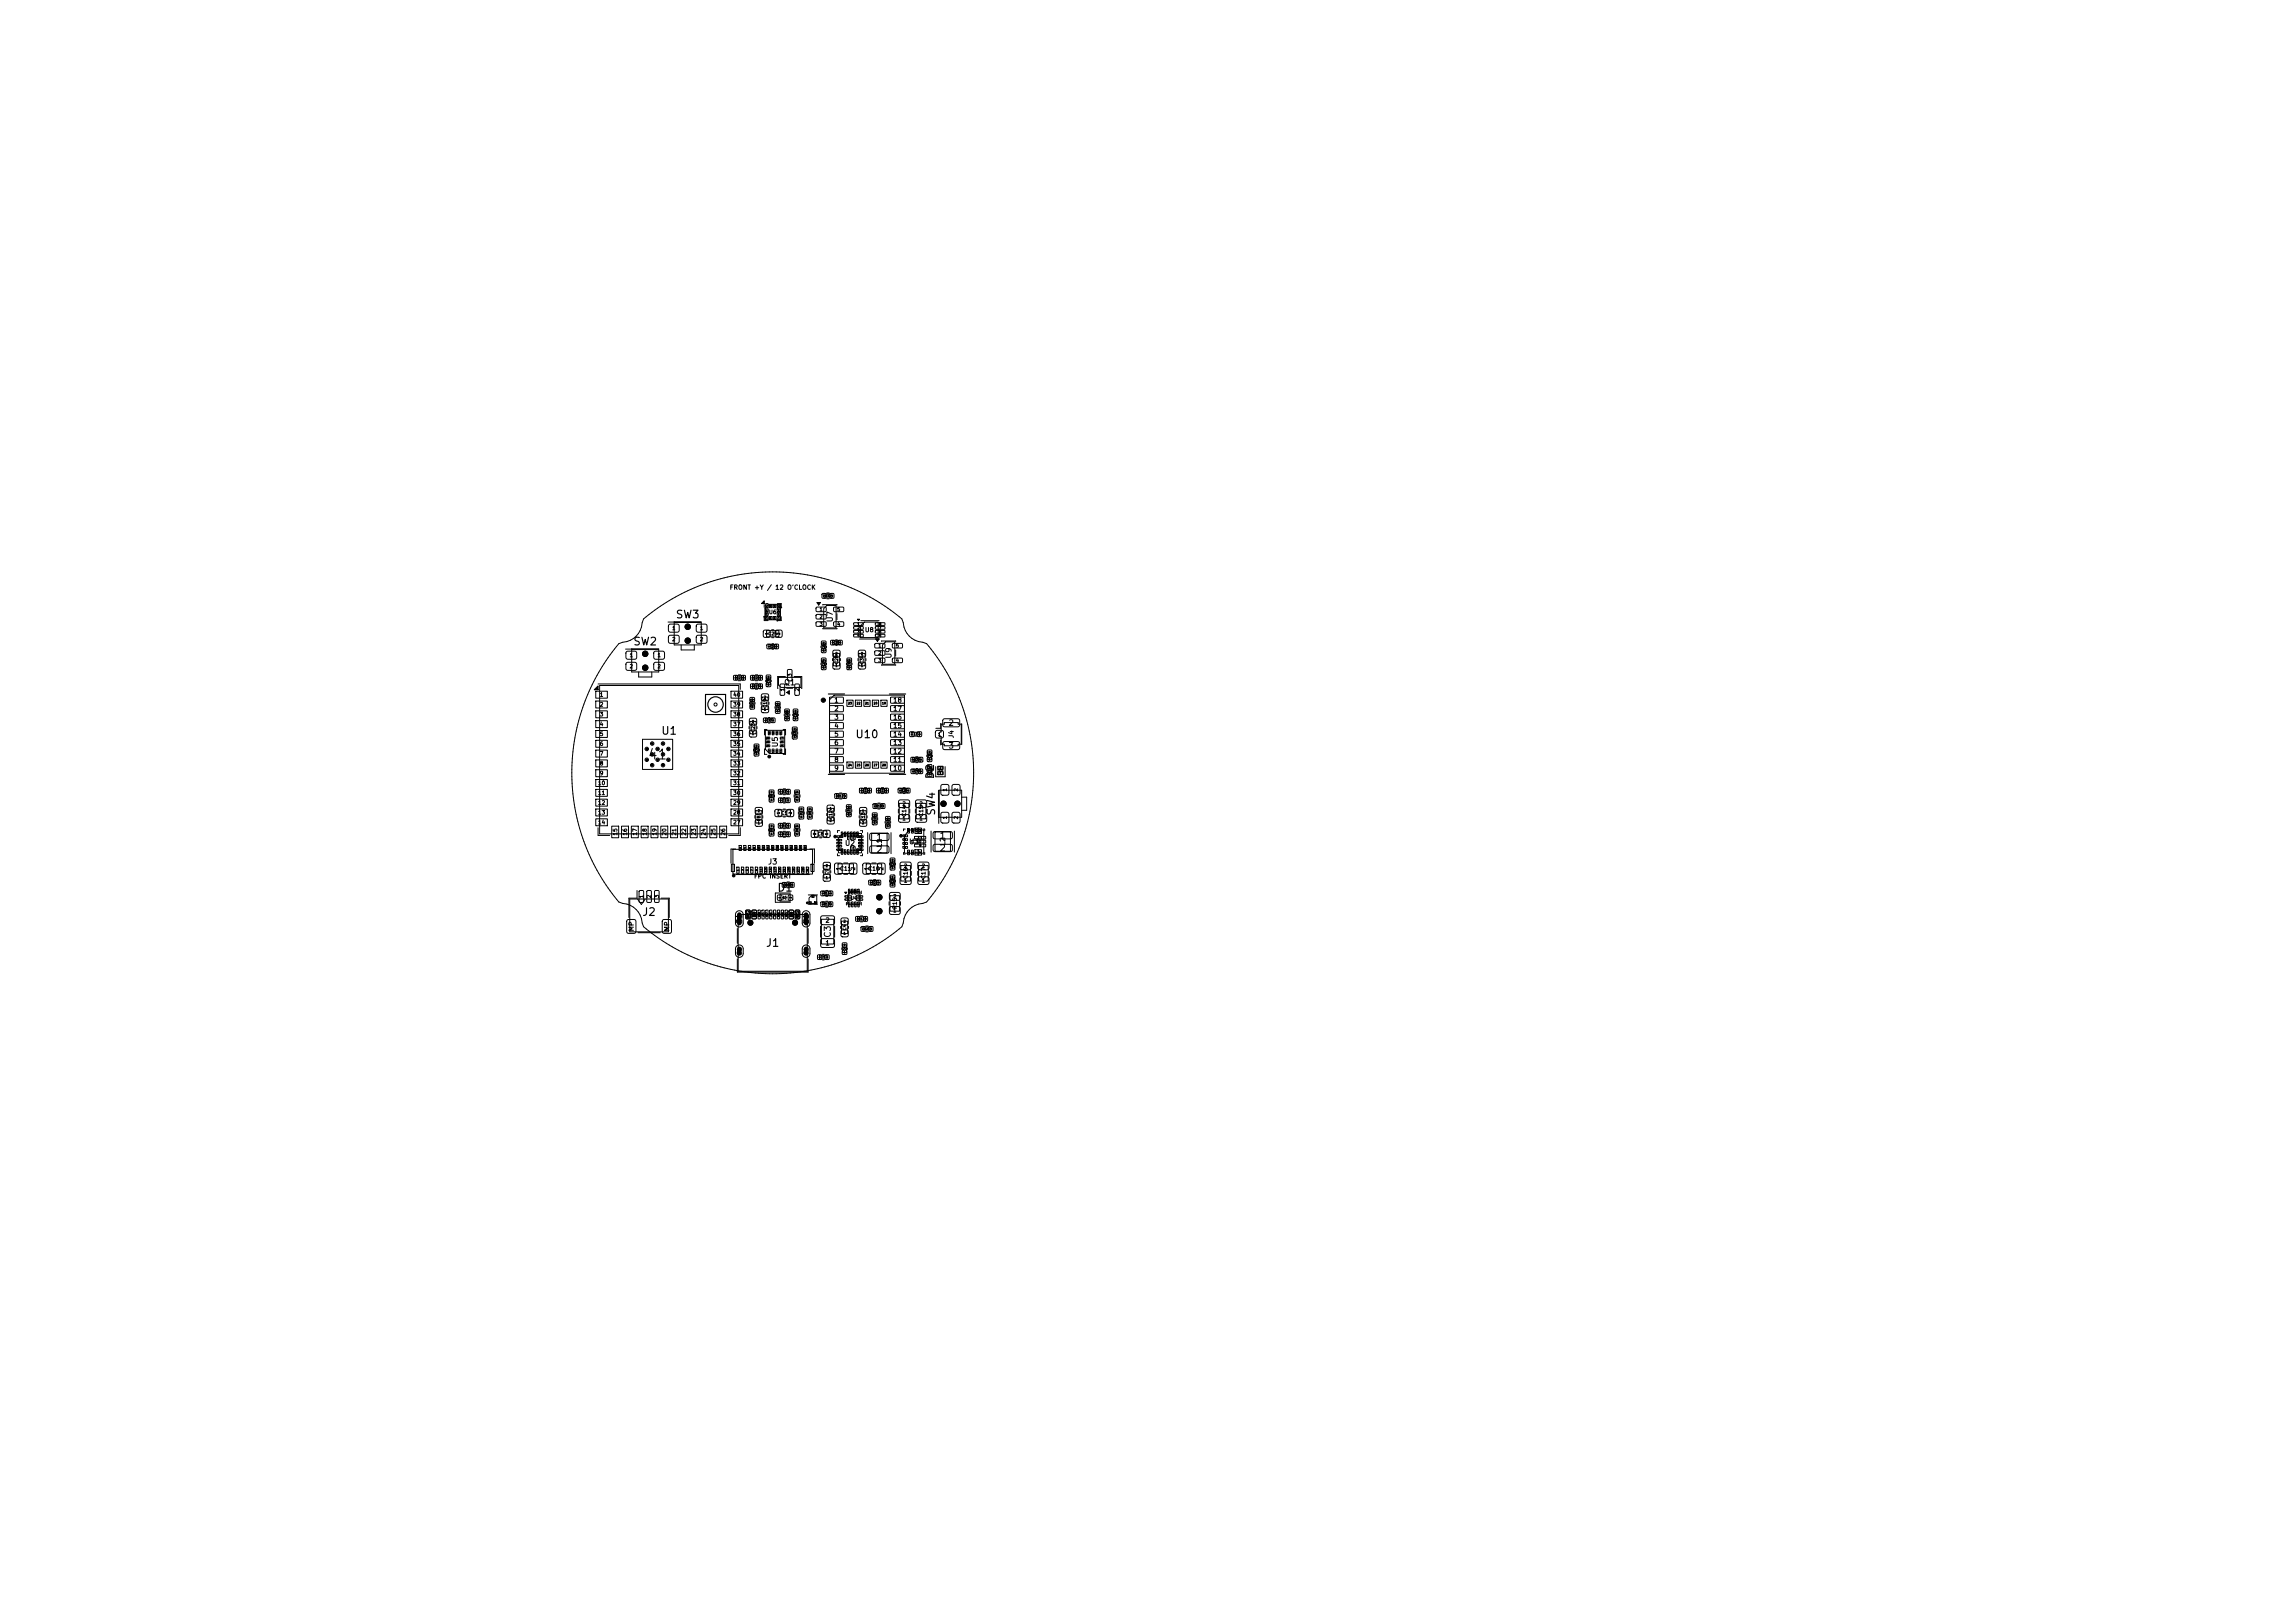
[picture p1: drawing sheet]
<svg xmlns="http://www.w3.org/2000/svg" width="297mm" height="210mm" viewBox="0 0 297 210" stroke-linecap="round" stroke-linejoin="round" font-family="sans-serif">
<defs><g id="words">
<text font-size="1.3" x="83.7" y="98.6">41</text>
<g font-size="1">
<text x="81.9" y="83.8">SW2</text>
<text x="87.4" y="80.3">SW3</text>
<text x="85.5" y="95.3">U1</text>
<text x="110.6" y="95.8">U10</text>
<text x="121.1" y="100.9" transform="rotate(-90 121.1 100.9)">D2</text>
<text x="121.3" y="105.6" transform="rotate(-90 121.3 105.6)">SW4</text>
<text x="83" y="118.8">J2</text>
<text x="100.5" y="115.6">D1</text>
<text x="99" y="122.8">J1</text>
</g>
<g font-size=".8">
<text x="113.3" y="108.9">1</text>
<text x="113.3" y="110.6">2</text>
<text x="121.5" y="108.7">1</text>
<text x="121.5" y="110.4">2</text>
<text x="107.7" y="121.4" transform="rotate(-90 107.7 121.4)">C3</text>
</g>
<g font-size=".7">
<text x="107.9" y="80.6" transform="rotate(-90 107.9 80.6)">U7</text>
<text x="101.4" y="88.8">Q1</text>
<text x="115.5" y="85.3" transform="rotate(-90 115.5 85.3)">U9</text>
<text x="122.7" y="94.1">2</text>
<text x="100.8" y="96.8" transform="rotate(-90 100.8 96.8)">U5</text>
<text x="122.7" y="97">3</text>
<text x="99.3" y="112">J3</text>
<text x="109.3" y="109.6">U2</text>
<text x="117.6" y="109.4">U3</text>
<text x="96.2" y="119.6" transform="rotate(-90 96.2 119.6)">S1</text>
<text x="104.9" y="119.6" transform="rotate(-90 104.9 119.6)">S1</text>
</g>
<g font-size=".6">
<text x="94.4" y="76.4">FRONT +Y / 12 O'CLOCK</text>
<text x="111.9" y="81.9">U8</text>
<text x="107.9" y="91.1">1</text>
<text x="107.9" y="92.2">2</text>
<text x="107.9" y="93.3">3</text>
<text x="107.9" y="94.4">4</text>
<text x="107.9" y="95.5">5</text>
<text x="115.5" y="95.5">14</text>
<text x="115.5" y="94.4">15</text>
<text x="115.5" y="93.3">16</text>
<text x="115.5" y="92.2">17</text>
<text x="115.5" y="91.1">18</text>
<text x="123.6" y="95.6" transform="rotate(-90 123.6 95.6)">J4</text>
<text x="107.9" y="96.6">6</text>
<text x="107.9" y="97.7">7</text>
<text x="107.9" y="98.8">8</text>
<text x="107.9" y="99.9">9</text>
<text x="115.5" y="99.9">10</text>
<text x="115.5" y="98.8">11</text>
<text x="115.5" y="97.7">12</text>
<text x="115.5" y="96.6">13</text>
<text x="114.3" y="109.7" transform="rotate(-90 114.3 109.7)">L1</text>
<text x="122.5" y="109.5" transform="rotate(-90 122.5 109.5)">L2</text>
<text x="106.8" y="119.5">2</text>
<text x="82.2" y="120.6" transform="rotate(-90 82.2 120.6)">MP</text>
<text x="86.8" y="120.6" transform="rotate(-90 86.8 120.6)">MP</text>
<text x="106.8" y="122.5">1</text>
</g>
<g font-size=".5">
<text x="86.9" y="81.6">1</text>
<text x="86.9" y="83.1">2</text>
<text x="90.5" y="81.6">1</text>
<text x="90.5" y="83.1">2</text>
<text x="99.5" y="79.6">U6</text>
<text x="81.4" y="85.1">1</text>
<text x="81.4" y="86.6">2</text>
<text x="85" y="85.1">1</text>
<text x="85" y="86.6">2</text>
<text x="101.6" y="89.5" transform="rotate(-90 101.6 89.5)">1</text>
<text x="102.6" y="87.6" transform="rotate(-90 102.6 87.6)">3</text>
<text x="103.5" y="89.5" transform="rotate(-90 103.5 89.5)">2</text>
<text x="77.6" y="90.3">1</text>
<text x="77.6" y="91.5">2</text>
<text x="77.6" y="92.8">3</text>
<text x="77.6" y="94.1">4</text>
<text x="77.6" y="95.4">5</text>
<text x="94.8" y="95.4">36</text>
<text x="94.8" y="94.1">37</text>
<text x="94.8" y="92.8">38</text>
<text x="94.8" y="91.5">39</text>
<text x="94.8" y="90.3">40</text>
<text x="77.3" y="101.7">10</text>
<text x="77.6" y="96.6">6</text>
<text x="77.6" y="97.9">7</text>
<text x="77.6" y="99.2">8</text>
<text x="77.6" y="100.4">9</text>
<text x="94.8" y="101.7">31</text>
<text x="94.8" y="100.4">32</text>
<text x="94.8" y="99.2">33</text>
<text x="94.8" y="97.9">34</text>
<text x="94.8" y="96.6">35</text>
<text x="77.3" y="103">11</text>
<text x="77.3" y="104.2">12</text>
<text x="77.3" y="105.5">13</text>
<text x="77.3" y="106.8">14</text>
<text x="94.8" y="106.8">27</text>
<text x="94.8" y="105.5">28</text>
<text x="94.8" y="104.2">29</text>
<text x="94.8" y="103">30</text>
<text x="116.7" y="106.3">1</text>
<text x="116.7" y="104.4">2</text>
<text x="117.4" y="105.7" transform="rotate(-90 117.4 105.7)">C14</text>
<text x="118.9" y="106.3">1</text>
<text x="118.9" y="104.4">2</text>
<text x="119.6" y="105.7" transform="rotate(-90 119.6 105.7)">C15</text>
<text x="122.6" y="106.1" transform="rotate(-90 122.6 106.1)">1</text>
<text x="122.6" y="102.5" transform="rotate(-90 122.6 102.5)">1</text>
<text x="124.1" y="106.1" transform="rotate(-90 124.1 106.1)">2</text>
<text x="124.1" y="102.5" transform="rotate(-90 124.1 102.5)">2</text>
<text x="80" y="108.2" transform="rotate(-90 80 108.2)">15</text>
<text x="81.3" y="108.2" transform="rotate(-90 81.3 108.2)">16</text>
<text x="82.5" y="108.2" transform="rotate(-90 82.5 108.2)">17</text>
<text x="83.8" y="108.2" transform="rotate(-90 83.8 108.2)">18</text>
<text x="85.1" y="108.2" transform="rotate(-90 85.1 108.2)">19</text>
<text x="86.3" y="108.2" transform="rotate(-90 86.3 108.2)">20</text>
<text x="87.6" y="108.2" transform="rotate(-90 87.6 108.2)">21</text>
<text x="88.9" y="108.2" transform="rotate(-90 88.9 108.2)">22</text>
<text x="90.2" y="108.2" transform="rotate(-90 90.2 108.2)">23</text>
<text x="91.4" y="108.2" transform="rotate(-90 91.4 108.2)">24</text>
<text x="92.7" y="108.2" transform="rotate(-90 92.7 108.2)">25</text>
<text x="94" y="108.2" transform="rotate(-90 94 108.2)">26</text>
<text x="97.5" y="113.8">FPC INSERT</text>
<text x="108.7" y="112.8">C11</text>
<text x="108.9" y="112.7" transform="rotate(-90 108.9 112.7)">1</text>
<text x="110.8" y="112.7" transform="rotate(-90 110.8 112.7)">2</text>
<text x="112.3" y="112.8">C10</text>
<text x="112.5" y="112.7" transform="rotate(-90 112.5 112.7)">1</text>
<text x="114.4" y="112.7" transform="rotate(-90 114.4 112.7)">2</text>
<text x="116.9" y="112.4">2</text>
<text x="117.6" y="113.8" transform="rotate(-90 117.6 113.8)">C16</text>
<text x="119.2" y="112.4">2</text>
<text x="119.9" y="113.8" transform="rotate(-90 119.9 113.8)">C17</text>
<text x="83.4" y="116.3" transform="rotate(-90 83.4 116.3)">1</text>
<text x="84.4" y="116.3" transform="rotate(-90 84.4 116.3)">2</text>
<text x="85.4" y="116.3" transform="rotate(-90 85.4 116.3)">3</text>
<text x="115.5" y="118.2">1</text>
<text x="115.5" y="116.3">2</text>
<text x="116.2" y="117.7" transform="rotate(-90 116.2 117.7)">R15</text>
<text x="116.9" y="114.3">1</text>
<text x="119.2" y="114.3">1</text>
<text x="96.1" y="123.6" transform="rotate(-90 96.1 123.6)">S1</text>
<text x="104.7" y="123.6" transform="rotate(-90 104.7 123.6)">S1</text>
</g>
<g font-size=".4">
<text x="99.4" y="82.3">C25</text>
<text x="106" y="79.2">1</text>
<text x="106" y="80.1">2</text>
<text x="106" y="81.1">3</text>
<text x="108.3" y="81.1">4</text>
<text x="108.3" y="79.2">5</text>
<text x="113.6" y="83.9">1</text>
<text x="115.9" y="83.9">5</text>
<text x="108.6" y="86" transform="rotate(-90 108.6 86)">C28</text>
<text x="111.9" y="86" transform="rotate(-90 111.9 86)">C34</text>
<text x="113.6" y="84.8">2</text>
<text x="113.6" y="85.8">3</text>
<text x="115.9" y="85.8">4</text>
<text x="97.8" y="94.8" transform="rotate(-90 97.8 94.8)">C23</text>
<text x="99.3" y="91.6" transform="rotate(-90 99.3 91.6)">C19</text>
<text x="98.5" y="106.3" transform="rotate(-90 98.5 106.3)">FB1</text>
<text x="101.1" y="105.5">C1</text>
<text x="107.8" y="106" transform="rotate(-90 107.8 106)">C12</text>
<text x="112" y="106.3" transform="rotate(-90 112 106.3)">C13</text>
<text x="105.8" y="108.2">C8</text>
<text x="107.3" y="113.2" transform="rotate(-90 107.3 113.2)">C9</text>
<text x="97.1" y="118.9" transform="rotate(-90 97.1 118.9)">B12</text>
<text x="97.1" y="118.7" transform="rotate(-90 97.1 118.7)">A1</text>
<text x="97.9" y="118.7" transform="rotate(-90 97.9 118.7)">B9</text>
<text x="97.9" y="118.7" transform="rotate(-90 97.9 118.7)">A4</text>
<text x="102.7" y="118.7" transform="rotate(-90 102.7 118.7)">B4</text>
<text x="102.7" y="118.7" transform="rotate(-90 102.7 118.7)">A9</text>
<text x="103.5" y="118.9" transform="rotate(-90 103.5 118.9)">A12</text>
<text x="103.5" y="118.7" transform="rotate(-90 103.5 118.7)">B1</text>
<text x="110.1" y="116.5">U4</text>
<text x="109.6" y="120.4" transform="rotate(-90 109.6 120.4)">C4</text>
</g>
<g font-size=".3">
<text x="106.7" y="77.3">R32</text>
<text x="99.5" y="82.2" transform="rotate(-90 99.5 82.2)">1</text>
<text x="99.6" y="83.8">C26</text>
<text x="101" y="82.2" transform="rotate(-90 101 82.2)">2</text>
<text x="107.9" y="83.3">C35</text>
<text x="110.9" y="81">1</text>
<text x="110.9" y="81.5">2</text>
<text x="110.9" y="82">3</text>
<text x="110.9" y="82.5">4</text>
<text x="113.7" y="82.5">5</text>
<text x="113.7" y="82">6</text>
<text x="113.7" y="81.5">7</text>
<text x="113.7" y="81">8</text>
<text x="95.3" y="87.9">R29</text>
<text x="97.5" y="89">R27</text>
<text x="97.5" y="87.9">R28</text>
<text x="99.6" y="88.5" transform="rotate(-90 99.6 88.5)">C36</text>
<text x="106.8" y="86.3" transform="rotate(-90 106.8 86.3)">C27</text>
<text x="106.8" y="84.1" transform="rotate(-90 106.8 84.1)">C29</text>
<text x="108.1" y="86.4">1</text>
<text x="108.1" y="84.8">2</text>
<text x="110.1" y="86.3" transform="rotate(-90 110.1 86.3)">C30</text>
<text x="111.4" y="86.4">1</text>
<text x="111.4" y="84.8">2</text>
<text x="97.3" y="95.2">1</text>
<text x="97.3" y="93.6">2</text>
<text x="97.5" y="91.4" transform="rotate(-90 97.5 91.4)">C20</text>
<text x="98.8" y="92">1</text>
<text x="98.8" y="90.5">2</text>
<text x="99.2" y="93.4">C37</text>
<text x="100.8" y="91.9" transform="rotate(-90 100.8 91.9)">C21</text>
<text x="102" y="92.9" transform="rotate(-90 102 92.9)">C22</text>
<text x="103" y="95.3" transform="rotate(-90 103 95.3)">R31</text>
<text x="103.1" y="92.9" transform="rotate(-90 103.1 92.9)">C24</text>
<text x="109.7" y="91.2">23</text>
<text x="110.8" y="91.2">22</text>
<text x="111.9" y="91.2">21</text>
<text x="113" y="91.2">20</text>
<text x="114.1" y="91.2">19</text>
<text x="118.3" y="95.2">L3</text>
<text x="121.4" y="95.3">1</text>
<text x="98.1" y="97.5" transform="rotate(-90 98.1 97.5)">R30</text>
<text x="109.7" y="99.2">24</text>
<text x="110.8" y="99.2">25</text>
<text x="111.9" y="99.2">26</text>
<text x="113" y="99.2">27</text>
<text x="114.1" y="99.2">28</text>
<text x="118.2" y="98.5">R33</text>
<text x="118.3" y="100">C33</text>
<text x="120.5" y="100.1" transform="rotate(-90 120.5 100.1)">C32</text>
<text x="120.5" y="98.2" transform="rotate(-90 120.5 98.2)">C31</text>
<text x="98" y="106.7">1</text>
<text x="98" y="105.2">2</text>
<text x="100" y="107.7" transform="rotate(-90 100 107.7)">R9</text>
<text x="100" y="103.3" transform="rotate(-90 100 103.3)">R6</text>
<text x="101" y="105.4" transform="rotate(-90 101 105.4)">1</text>
<text x="101.2" y="107">R1</text>
<text x="101.2" y="102.6">R3</text>
<text x="101.2" y="103.7">C2</text>
<text x="102.5" y="105.4" transform="rotate(-90 102.5 105.4)">2</text>
<text x="103.3" y="107.7" transform="rotate(-90 103.3 107.7)">R8</text>
<text x="103.3" y="103.3" transform="rotate(-90 103.3 103.3)">R7</text>
<text x="103.9" y="105.5" transform="rotate(-90 103.9 105.5)">R2</text>
<text x="105" y="105.5" transform="rotate(-90 105 105.5)">R5</text>
<text x="107.3" y="104.9">1</text>
<text x="107.3" y="106.4">2</text>
<text x="108.4" y="103.2">R17</text>
<text x="110" y="105.3" transform="rotate(-90 110 105.3)">R34</text>
<text x="111.5" y="105.2">1</text>
<text x="111.5" y="106.7">2</text>
<text x="111.6" y="102.5">R22</text>
<text x="113.3" y="104.5">R19</text>
<text x="113.4" y="106.4" transform="rotate(-90 113.4 106.4)">R18</text>
<text x="113.8" y="102.5">R23</text>
<text x="115.1" y="106.8" transform="rotate(-90 115.1 106.8)">C18</text>
<text x="116.6" y="102.5">R26</text>
<text x="95.7" y="112.8" transform="rotate(-90 95.7 112.8)">1</text>
<text x="96.3" y="112.8" transform="rotate(-90 96.3 112.8)">3</text>
<text x="96.9" y="112.8" transform="rotate(-90 96.9 112.8)">5</text>
<text x="97.5" y="112.8" transform="rotate(-90 97.5 112.8)">7</text>
<text x="98.1" y="112.8" transform="rotate(-90 98.1 112.8)">9</text>
<text x="98.7" y="112.9" transform="rotate(-90 98.7 112.9)">11</text>
<text x="99.3" y="112.9" transform="rotate(-90 99.3 112.9)">13</text>
<text x="99.9" y="112.9" transform="rotate(-90 99.9 112.9)">15</text>
<text x="100.5" y="112.9" transform="rotate(-90 100.5 112.9)">17</text>
<text x="101.1" y="112.9" transform="rotate(-90 101.1 112.9)">19</text>
<text x="101.2" y="108.1">R4</text>
<text x="101.7" y="112.9" transform="rotate(-90 101.7 112.9)">21</text>
<text x="102.3" y="112.9" transform="rotate(-90 102.3 112.9)">23</text>
<text x="102.9" y="112.9" transform="rotate(-90 102.9 112.9)">25</text>
<text x="103.5" y="112.9" transform="rotate(-90 103.5 112.9)">27</text>
<text x="104.1" y="112.9" transform="rotate(-90 104.1 112.9)">29</text>
<text x="104.7" y="112.9" transform="rotate(-90 104.7 112.9)">31</text>
<text x="105.7" y="108.1" transform="rotate(-90 105.7 108.1)">2</text>
<text x="106.8" y="113.8">1</text>
<text x="106.8" y="112.3">2</text>
<text x="107.2" y="108.1" transform="rotate(-90 107.2 108.1)">1</text>
<text x="115.7" y="112.2" transform="rotate(-90 115.7 112.2)">R24</text>
<text x="118.5" y="109.2">10</text>
<text x="118.7" y="108.7">11</text>
<text x="118.9" y="109.7">9</text>
<text x="98.5" y="118.7" transform="rotate(-90 98.5 118.7)">B8</text>
<text x="99" y="118.6" transform="rotate(-90 99 118.6)">A5</text>
<text x="99.5" y="118.7" transform="rotate(-90 99.5 118.7)">B7</text>
<text x="100" y="118.6" transform="rotate(-90 100 118.6)">A6</text>
<text x="100.5" y="118.6" transform="rotate(-90 100.5 118.6)">A7</text>
<text x="101" y="118.7" transform="rotate(-90 101 118.7)">B6</text>
<text x="101.5" y="118.6" transform="rotate(-90 101.5 118.6)">A8</text>
<text x="101.6" y="114.7">R16</text>
<text x="102" y="118.7" transform="rotate(-90 102 118.7)">B5</text>
<text x="106.6" y="117.2">R13</text>
<text x="106.6" y="115.8">R14</text>
<text x="109.1" y="119.5">2</text>
<text x="111.1" y="119.1">R12</text>
<text x="112.8" y="114.4">R20</text>
<text x="115.7" y="114.4" transform="rotate(-90 115.7 114.4)">R25</text>
<text x="106.3" y="124">C5</text>
<text x="109.1" y="121">1</text>
<text x="109.5" y="123" transform="rotate(-90 109.5 123)">C6</text>
<text x="111.8" y="120.4">R21</text>
</g>
<g font-size=".2">
<text x="106.8" y="77.2" transform="rotate(-90 106.8 77.2)">1</text>
<text x="107.8" y="77.2" transform="rotate(-90 107.8 77.2)">2</text>
<text x="99.7" y="83.8" transform="rotate(-90 99.7 83.8)">1</text>
<text x="100.6" y="83.8" transform="rotate(-90 100.6 83.8)">2</text>
<text x="106.5" y="83.4">2</text>
<text x="107.9" y="83.3" transform="rotate(-90 107.9 83.3)">1</text>
<text x="108.9" y="83.3" transform="rotate(-90 108.9 83.3)">2</text>
<text x="95.4" y="87.8" transform="rotate(-90 95.4 87.8)">1</text>
<text x="96.4" y="87.8" transform="rotate(-90 96.4 87.8)">2</text>
<text x="97.6" y="88.9" transform="rotate(-90 97.6 88.9)">1</text>
<text x="97.6" y="87.8" transform="rotate(-90 97.6 87.8)">1</text>
<text x="98.6" y="88.9" transform="rotate(-90 98.6 88.9)">2</text>
<text x="98.6" y="87.8" transform="rotate(-90 98.6 87.8)">2</text>
<text x="99.3" y="88.7">1</text>
<text x="99.3" y="87.8">2</text>
<text x="106.5" y="86.5">1</text>
<text x="106.5" y="85.6">2</text>
<text x="106.5" y="84.3">1</text>
<text x="109.8" y="86.5">1</text>
<text x="109.8" y="85.6">2</text>
<text x="97.2" y="91.6">1</text>
<text x="97.2" y="90.7">2</text>
<text x="99.2" y="93.3" transform="rotate(-90 99.2 93.3)">1</text>
<text x="100.2" y="93.3" transform="rotate(-90 100.2 93.3)">2</text>
<text x="100.5" y="92.2">1</text>
<text x="100.5" y="91.2">2</text>
<text x="101.7" y="93.1">1</text>
<text x="101.7" y="92.2">2</text>
<text x="102.7" y="95.5">1</text>
<text x="102.7" y="94.5">2</text>
<text x="102.8" y="93.1">1</text>
<text x="102.8" y="92.2">2</text>
<text x="118.2" y="95.1" transform="rotate(-90 118.2 95.1)">1</text>
<text x="119.1" y="95.1" transform="rotate(-90 119.1 95.1)">2</text>
<text x="97.8" y="97.7">1</text>
<text x="97.8" y="96.7">2</text>
<text x="118.3" y="98.4" transform="rotate(-90 118.3 98.4)">2</text>
<text x="118.3" y="99.9" transform="rotate(-90 118.3 99.9)">1</text>
<text x="119.3" y="99.9" transform="rotate(-90 119.3 99.9)">2</text>
<text x="119.3" y="98.4" transform="rotate(-90 119.3 98.4)">1</text>
<text x="120.2" y="99.4">1</text>
<text x="120.2" y="100.3">2</text>
<text x="120.2" y="98.4">1</text>
<text x="120.2" y="97.5">2</text>
<text x="121.6" y="100.2">1</text>
<text x="121.6" y="99.5">2</text>
<text x="99.7" y="103.7">1</text>
<text x="99.7" y="102.7">2</text>
<text x="99.7" y="107.1">2</text>
<text x="101.2" y="107" transform="rotate(-90 101.2 107)">1</text>
<text x="101.2" y="102.6" transform="rotate(-90 101.2 102.6)">1</text>
<text x="101.2" y="103.7" transform="rotate(-90 101.2 103.7)">1</text>
<text x="102.1" y="103.7" transform="rotate(-90 102.1 103.7)">2</text>
<text x="102.2" y="107" transform="rotate(-90 102.2 107)">2</text>
<text x="102.2" y="102.6" transform="rotate(-90 102.2 102.6)">2</text>
<text x="103" y="107.1">2</text>
<text x="103" y="103.7">1</text>
<text x="103" y="102.7">2</text>
<text x="103.6" y="105.9">1</text>
<text x="103.6" y="104.9">2</text>
<text x="104.7" y="105.9">1</text>
<text x="104.7" y="104.9">2</text>
<text x="108.5" y="103.1" transform="rotate(-90 108.5 103.1)">1</text>
<text x="109.5" y="103.1" transform="rotate(-90 109.5 103.1)">2</text>
<text x="109.7" y="105.6">1</text>
<text x="109.7" y="104.6">2</text>
<text x="111.7" y="102.4" transform="rotate(-90 111.7 102.4)">1</text>
<text x="112.7" y="102.4" transform="rotate(-90 112.7 102.4)">2</text>
<text x="113.1" y="106.6">1</text>
<text x="113.1" y="105.6">2</text>
<text x="113.4" y="104.4" transform="rotate(-90 113.4 104.4)">1</text>
<text x="113.9" y="102.4" transform="rotate(-90 113.9 102.4)">1</text>
<text x="114.4" y="104.4" transform="rotate(-90 114.4 104.4)">2</text>
<text x="114.8" y="107">1</text>
<text x="114.8" y="106.1">2</text>
<text x="114.9" y="102.4" transform="rotate(-90 114.9 102.4)">2</text>
<text x="116.7" y="102.4" transform="rotate(-90 116.7 102.4)">1</text>
<text x="117.7" y="102.4" transform="rotate(-90 117.7 102.4)">2</text>
<text x="117.7" y="107.7" transform="rotate(-90 117.7 107.7)">15</text>
<text x="118.2" y="107.7" transform="rotate(-90 118.2 107.7)">14</text>
<text x="118.8" y="107.7" transform="rotate(-90 118.8 107.7)">13</text>
<text x="119.2" y="107.7" transform="rotate(-90 119.2 107.7)">12</text>
<text x="96" y="109.8" transform="rotate(-90 96 109.8)">2</text>
<text x="96.6" y="109.8" transform="rotate(-90 96.6 109.8)">4</text>
<text x="97.2" y="109.8" transform="rotate(-90 97.2 109.8)">6</text>
<text x="97.8" y="109.8" transform="rotate(-90 97.8 109.8)">8</text>
<text x="98.4" y="110" transform="rotate(-90 98.4 110)">10</text>
<text x="99" y="110" transform="rotate(-90 99 110)">12</text>
<text x="99.6" y="110" transform="rotate(-90 99.6 110)">14</text>
<text x="99.7" y="108.1">1</text>
<text x="100.2" y="110" transform="rotate(-90 100.2 110)">16</text>
<text x="100.8" y="110" transform="rotate(-90 100.8 110)">18</text>
<text x="101.2" y="108.1" transform="rotate(-90 101.2 108.1)">1</text>
<text x="101.4" y="110" transform="rotate(-90 101.4 110)">20</text>
<text x="102" y="110" transform="rotate(-90 102 110)">22</text>
<text x="102.2" y="108.1" transform="rotate(-90 102.2 108.1)">2</text>
<text x="102.6" y="110" transform="rotate(-90 102.6 110)">24</text>
<text x="103" y="108.1">1</text>
<text x="103.2" y="110" transform="rotate(-90 103.2 110)">26</text>
<text x="103.8" y="110" transform="rotate(-90 103.8 110)">28</text>
<text x="104.4" y="110" transform="rotate(-90 104.4 110)">30</text>
<text x="108.5" y="108.9">2</text>
<text x="108.5" y="109.3">3</text>
<text x="108.5" y="109.7">4</text>
<text x="108.6" y="108.4">1</text>
<text x="108.6" y="110.1">5</text>
<text x="109.1" y="110.3" transform="rotate(-90 109.1 110.3)">5</text>
<text x="109.1" y="108.1" transform="rotate(-90 109.1 108.1)">1</text>
<text x="109.5" y="110.4" transform="rotate(-90 109.5 110.4)">6</text>
<text x="109.5" y="108.2" transform="rotate(-90 109.5 108.2)">18</text>
<text x="109.9" y="110.4" transform="rotate(-90 109.9 110.4)">7</text>
<text x="109.9" y="108.4" transform="rotate(-90 109.9 108.4)">17</text>
<text x="110.3" y="110.2" transform="rotate(-90 110.3 110.2)">8</text>
<text x="110.3" y="108.4" transform="rotate(-90 110.3 108.4)">16</text>
<text x="110.7" y="110.2" transform="rotate(-90 110.7 110.2)">9</text>
<text x="110.7" y="108.4" transform="rotate(-90 110.7 108.4)">15</text>
<text x="111.1" y="110.4" transform="rotate(-90 111.1 110.4)">10</text>
<text x="111.1" y="108.2" transform="rotate(-90 111.1 108.2)">14</text>
<text x="111.2" y="109.7">11</text>
<text x="111.2" y="109.3">12</text>
<text x="111.2" y="108.9">13</text>
<text x="115.4" y="113.7">1</text>
<text x="115.4" y="112.5">1</text>
<text x="115.4" y="111.5">2</text>
<text x="117" y="108.3">1</text>
<text x="117" y="108.8">2</text>
<text x="117" y="109.3">3</text>
<text x="117" y="109.8">4</text>
<text x="117.7" y="110.4" transform="rotate(-90 117.7 110.4)">5</text>
<text x="118.2" y="110.4" transform="rotate(-90 118.2 110.4)">6</text>
<text x="118.8" y="110.4" transform="rotate(-90 118.8 110.4)">7</text>
<text x="119.2" y="110.4" transform="rotate(-90 119.2 110.4)">8</text>
<text x="101.1" y="116.3" transform="rotate(-90 101.1 116.3)">1</text>
<text x="101.7" y="114.6" transform="rotate(-90 101.7 114.6)">1</text>
<text x="102.5" y="116.3" transform="rotate(-90 102.5 116.3)">2</text>
<text x="102.7" y="114.6" transform="rotate(-90 102.7 114.6)">2</text>
<text x="106.7" y="117.1" transform="rotate(-90 106.7 117.1)">1</text>
<text x="106.7" y="115.7" transform="rotate(-90 106.7 115.7)">1</text>
<text x="107.7" y="117.1" transform="rotate(-90 107.7 117.1)">2</text>
<text x="107.7" y="115.7" transform="rotate(-90 107.7 115.7)">2</text>
<text x="109.7" y="116.2">1</text>
<text x="109.7" y="116.6">2</text>
<text x="110.1" y="117.1" transform="rotate(-90 110.1 117.1)">3</text>
<text x="110.1" y="115.6" transform="rotate(-90 110.1 115.6)">12</text>
<text x="110.5" y="117.1" transform="rotate(-90 110.5 117.1)">4</text>
<text x="110.5" y="115.6" transform="rotate(-90 110.5 115.6)">11</text>
<text x="110.9" y="117.1" transform="rotate(-90 110.9 117.1)">5</text>
<text x="110.9" y="115.6" transform="rotate(-90 110.9 115.6)">10</text>
<text x="111.1" y="116.6">7</text>
<text x="111.1" y="116.2">8</text>
<text x="111.2" y="119" transform="rotate(-90 111.2 119)">1</text>
<text x="111.3" y="117.1" transform="rotate(-90 111.3 117.1)">6</text>
<text x="111.3" y="115.5" transform="rotate(-90 111.3 115.5)">9</text>
<text x="112.2" y="119" transform="rotate(-90 112.2 119)">2</text>
<text x="112.9" y="114.3" transform="rotate(-90 112.9 114.3)">1</text>
<text x="113.9" y="114.3" transform="rotate(-90 113.9 114.3)">2</text>
<text x="115.4" y="114.7">2</text>
<text x="106.2" y="124" transform="rotate(-90 106.2 124)">1</text>
<text x="107.2" y="124" transform="rotate(-90 107.2 124)">2</text>
<text x="109.2" y="123.4">1</text>
<text x="109.2" y="122.4">2</text>
<text x="111.9" y="120.3" transform="rotate(-90 111.9 120.3)">1</text>
<text x="112.9" y="120.3" transform="rotate(-90 112.9 120.3)">2</text>
</g>
</g></defs>
<g fill="none" stroke="#000" stroke-width=".13">
<path d="M98.5 78.1l.4-.4v.4zM98.9 79.8v.5h.5M98.9 78.3v.3M99.1 78.3h.3v.3h-.3zM99.1 78.8h.3v.3h-.3zM99.1 79.3h.3v.3h-.3zM99.1 79.8h.3v.3h-.3zM99.1 78.1h.3M99.5 78.2h1.5v2h-2v-1.5zM99.6 79.8h.3v.3h-.3zM99.6 78.3h.3v.3h-.3zM100.1 79.8h.3v.3h-.3z"/>
<path d="M100.1 78.3h.3v.3h-.3zM100.6 79.8h.4v.3h-.4zM100.6 79.3h.4v.3h-.4zM100.6 78.8h.4v.3h-.4zM100.6 78.3h.4v.3h-.4zM100.6 78.1h.5v.5M101.1 79.8v.5h-.5M105.6 78.6h1.2l.1 .1v.4h-.1h-1.1l-.1-.1zM105.6 79.5h1.2l.1 .2v.3l-.1 .1h-1.1l-.1-.1zM105.7 78h.5l-.2 .3zM106.4 76.8h.5v.6h-.5zM106.5 78.3h1.8"/>
<path d="M106.6 78.7l.4-.3h1.2v2.9h-1.6zM106.6 76.8h1.1v.6h-1.1zM107 76.7h.3M107 77.5h.3M107.4 76.8h.5v.6h-.5zM107.9 78.6h1.2l.1 .1v.4h-.1h-1.1l-.1-.1zM108.3 79.4v.8M77.1 89.4h1.5v.9h-1.5zM77.1 90.7h1.5v.9h-1.5zM77.1 92h1.5v.9h-1.5zM77.1 93.3h1.5v.8h-1.5zM77.1 94.5h1.5v.9h-1.5z"/>
<path d="M77.1 95.8h1.5v.9h-1.5zM77.1 97.1h1.5v.9h-1.5zM77.1 98.3h1.5v.9h-1.5zM77.1 99.6h1.5v.9h-1.5zM77.4 88.7v.6h-.5zM77.4 88.5h18.4v.7M77.6 88.7h18v19.2h-18zM80.1 83.3l.5-.2a2.7 2.7 0 0 0 2.5-2.5l.2-.5a26 26 0 0 1 33.4 0l.2 .5a2.7 2.7 0 0 0 2.5 2.5l.5 .2a26 26 0 0 1 0 33.4l-.5 .2a2.7 2.7 0 0 0-2.5 2.5l-.2 .5a26 26 0 0 1-33.4 0l-.2-.5a2.7 2.7 0 0 0-2.5-2.5l-.5-.2a26 26 0 0 1 0-33.4zM81.1 84.3h.2h1l.1 .2-.1 .7-.2 .1-1-.1-.1-.1zM81.1 85.8l.2-.1 1 .1 .1 .1-.1 .8h-.2h-1l-.1-.2zM81.7 84.1h3.5v2.9h-3.5zM82.6 87v.6h1.7v-.6"/>
<path d="M83.1 95.7h4v3.9h-4zM84.7 84.3h.1h1.1l.1 .2-.1 .7-.2 .1-1-.1-.1-.1zM84.7 85.8l.1-.1 1.1 .1 .1 .1-.1 .8h-.2h-1l-.1-.2zM85.2 84h-4.3M86.6 80.8h.1h1.1l.1 .2-.1 .7-.1 .1-1.1-.1-.1-.1zM86.6 82.3l.1-.1 1.1 .1 .1 .1-.1 .8h-.1h-1.1l-.1-.2zM87.3 80.6h3.5v2.9h-3.5zM88.1 83.5v.6h1.7v-.6M90.2 80.8h.2h1l.1 .2-.1 .7-.1 .1-1.1-.1-.1-.1zM90.2 82.3l.2-.1 1 .1 .1 .1-.1 .8h-.1h-1.1l-.1-.2zM90.8 80.5h-4.4M94.6 99.6h1.5v.9h-1.5z"/>
<path d="M94.6 98.3h1.5v.9h-1.5zM94.6 97.1h1.5v.9h-1.5zM94.6 95.8h1.5v.9h-1.5zM94.6 94.5h1.5v.9h-1.5zM94.6 93.3h1.5v.8h-1.5zM94.6 92h1.5v.9h-1.5zM94.6 90.7h1.5v.9h-1.5zM94.6 89.4h1.5v.9h-1.5zM95 87.4h.4v.6h-.4zM95.2 87.4h1v.6h-1zM95.5 87.3h.4M95.5 88.1h.4"/>
<path d="M96 87.4h.4v.6h-.4zM96.9 94v.3M97 90.9v.2M97 94.5h.2h.7v.2v.6l-.2 .1-.7-.1v-.2zM97 93l.2-.1 .7 .1v.1v.7h-.2h-.7v-.2zM97.1 93.4h.7v1.6h-.7zM97.1 91.2h.5v.5h-.5zM97.1 90.3h.5v.5h-.5zM97.1 90.5h.5v1h-.5zM97.2 88.5h.4v.6h-.4zM97.2 87.4h.4v.6h-.4zM97.4 88.5h1v.6h-1z"/>
<path d="M97.4 87.4h1v.6h-1zM97.5 96.9v.3M97.6 97.3h.6v.5h-.6zM97.6 96.3h.6v.5h-.6zM97.6 96.5h.6v1.1h-.6zM97.7 90.9v.2M97.7 87.3h.4M97.7 88.1h.4M97.7 88.4h.4M97.7 89.2h.4M98 94v.3M98.2 88.5h.4v.6h-.4z"/>
<path d="M98.2 87.4h.4v.6h-.4zM98.3 96.9v.3M98.5 90.9v.2M98.6 91.4l.2-.1 .6 .1 .1 .1-.1 .7h-.2h-.6l-.1-.2zM98.6 89.8h.2h.6l.1 .2-.1 .6-.2 .1-.6-.1-.1-.2zM98.6 90.2h.8v1.6h-.8zM98.8 92.9h.5v.6h-.5zM98.8 81.6l.2-.1 .6 .1 .1 .1-.1 .7-.2 .1-.6-.1v-.1zM98.9 96.9v.7h.4M99.1 94.5h2.4v3h-1.9l-.5-.5zM99.1 93h1v.4h-1zM99.1 88v.2"/>
<path d="M99.2 95.4h.4v.2h-.4zM99.2 95.9h.4v.2h-.4zM99.2 96.4h.4v.2h-.4zM99.2 88.3h.5v.5h-.5zM99.2 87.4h.5v.5h-.5zM99.2 81.6h1.6v.8h-1.6zM99.2 87.6h.5v1h-.5zM99.3 94.4h-.4v.7M99.3 83.4h.5v.5h-.5zM99.4 96.9l.3 .1-.1 .4h-.2zM99.4 94.6h.3l-.1 .5-.2-.1zM99.4 92.8h.3"/>
<path d="M99.4 93.6h.3M99.5 83.4h1v.5h-1zM99.5 90.9v.2M99.8 92.9h.5v.6h-.5zM99.8 88v.2M99.9 81.5h.2M99.9 82.5h.2M99.9 83.3h.2M99.9 84h.2M99.9 96.9l.3 .1-.1 .4h-.2zM99.9 94.6h.3l-.1 .5-.2-.1zM100.2 83.4h.5v.5h-.5z"/>
<path d="M100.3 91.4v.3M100.4 91.8h.5v.5h-.5zM100.4 90.8h.5v.5h-.5zM100.4 81.6l.1-.1 .7 .1v.1v.7l-.2 .1-.6-.1-.1-.1zM100.4 91.1h.5v1h-.5zM100.4 96.9l.3 .1-.1 .4h-.2zM100.4 94.6h.3l-.1 .5-.2-.1zM100.8 87.7h2.9v1.3h-2.6l-.3-.4zM100.9 96.9l.3 .1-.1 .4h-.2zM100.9 94.6h.3l-.1 .5-.2-.1zM101 96.4h.4v.2h-.4zM101 95.9h.4v.2h-.4z"/>
<path d="M101 95.4h.4v.2h-.4zM101 88.5h.4l.1 .1v1.2v.2h-.4l-.1-.1zM101 91.4v.3M101.3 94.4h.4v.7M101.5 92.4v.2M101.6 92.7h.5v.5h-.5zM101.6 91.8h.5v.5h-.5zM101.6 92h.5v1h-.5zM101.6 87.5h-1l.1 1.6M101.7 96.9v.7h-.4M101.8 89.1h.8M101.8 89.6l.3-.2v.4z"/>
<path d="M101.9 86.7l.5-.1 .1 .1v1.3l-.1 .1h-.3l-.2-.1zM102.2 92.4v.2M102.5 94.7v.3M102.6 95.1h.5v.5h-.5zM102.6 94.1h.5v.5h-.5zM102.6 94.3h.5v1.1h-.5zM102.6 92.4v.2M102.7 92.7h.5v.5h-.5zM102.7 91.8h.5v.5h-.5zM102.7 92h.5v1h-.5zM102.8 87.5h1l-.1 1.6M102.9 88.5h.4l.1 .1v1.2v.2h-.4l-.1-.1z"/>
<path d="M103.2 94.7v.3M103.3 92.4v.2M105.6 80.5h1.2l.1 .1v.4h-.1h-1.1l-.1-.1zM106.2 83.6v.2M106.2 85.8v.2M106.3 86.1h.6v.5h-.6zM106.3 85.2h.6v.5h-.6zM106.3 83.9h.6v.5h-.6zM106.3 83h.6v.5h-.6zM106.4 85.4h.4v1h-.4zM106.4 83.2h.4v1h-.4zM106.5 81.3h1.8"/>
<path d="M107 83.6v.2M107 85.8v.2M107.4 90.2h1.7v.7l-.1 .1h-1.6v-.1zM107.4 91.3h1.7v.7l-.1 .1h-1.6v-.1zM107.4 92.4h1.7v.7l-.1 .1h-1.6v-.1zM107.4 93.5h1.7v.7l-.1 .1h-1.6v-.1zM107.4 94.6h1.7v.7l-.1 .1h-1.6v-.1zM107.4 95.7h1.7v.7l-.1 .1h-1.6v-.1zM107.4 96.8h1.7v.7l-.1 .1h-1.6v-.1zM107.4 97.9h1.7v.7l-.1 .1h-1.6v-.1zM107.4 99h1.7v.7l-.1 .1h-1.6v-.1zM107.5 82.9h.5v.5h-.5z"/>
<path d="M107.7 85.2v.3M107.8 82.9h1v.5h-1zM107.8 85.7h.2h.7v.2v.6l-.2 .1-.7-.1v-.1zM107.8 84.2l.2-.1 .7 .1v.2v.6h-.2h-.7v-.2zM107.8 84.6h.9v1.5h-.9zM107.9 80.5h1.2l.1 .1v.4h-.1h-1.1l-.1-.1zM107.9 90h9.2v10.1h-9.7v-9.6zM108.1 82.8h.3M108.1 83.5h.3M108.5 82.9h.5v.5h-.5zM108.8 85.2v.3M109.5 85.8v.2"/>
<path d="M109.6 90.6h.8v.8h-.8zM109.6 98.6h.8v.8h-.8zM109.6 86.1h.6v.5h-.6zM109.6 85.2h.6v.5h-.6zM109.7 85.4h.4v1h-.4zM110.3 85.8v.2M110.5 80.6h1.2v.3h-1.2zM110.5 81.1h1.2v.3h-1.2zM110.5 81.6h1.2v.3h-1.2zM110.5 82.1h1.2v.3h-1.2zM110.7 90.6h.8v.8h-.8zM110.7 98.6h.8v.8h-.8z"/>
<path d="M111 80.1h.2l-.1 .2zM111 85.2v.3M111.1 85.7h.2h.7v.2v.6l-.2 .1-.7-.1v-.1zM111.1 84.2l.2-.1 .7 .1v.2v.6h-.2h-.7v-.2zM111.1 84.6h.8v1.5h-.8zM111.2 82.7h2.6M111.4 80.3h2.4M111.8 90.6h.8v.8h-.8zM111.8 98.6h.8v.8h-.8zM111.8 80.5h1.9v2h-2.3v-1.5zM112.1 85.2v.3M112.9 90.6h.8v.8h-.8z"/>
<path d="M112.9 98.6h.8v.8h-.8zM113.2 83.3h1.2l.1 .1v.4h-.1h-1.1l-.1-.1zM113.2 84.2h1.2l.1 .2v.3l-.1 .1h-1.1l-.1-.1zM113.2 85.2h1.2l.1 .1v.4h-.1h-1.1l-.1-.1zM113.3 82.1h1.2v.3h-1.2zM113.3 81.6h1.2v.3h-1.2zM113.3 81.1h1.2v.3h-1.2zM113.3 80.6h1.2v.3h-1.2zM113.3 82.7h.5l-.3 .3zM114 90.6h.8v.8h-.8zM114 98.6h.8v.8h-.8zM114.1 83h1.8"/>
<path d="M114.1 86h1.8M114.2 83.4l.4-.3h1.2v2.9h-1.6zM115.3 99h1.7v.7l-.1 .1h-1.6l-.1-.1zM115.3 97.9h1.7v.7l-.1 .1h-1.6l-.1-.1zM115.3 96.8h1.7v.7l-.1 .1h-1.6l-.1-.1zM115.3 95.7h1.7v.7l-.1 .1h-1.6l-.1-.1zM115.3 94.6h1.7v.7l-.1 .1h-1.6l-.1-.1zM115.3 93.5h1.7v.7l-.1 .1h-1.6l-.1-.1zM115.3 92.4h1.7v.7l-.1 .1h-1.6l-.1-.1zM115.3 91.3h1.7v.7l-.1 .1h-1.6l-.1-.1zM115.3 90.2h1.7v.7l-.1 .1h-1.6l-.1-.1zM115.5 85.2h1.2l.1 .1v.4h-.1h-1.1l-.1-.1z"/>
<path d="M115.5 83.3h1.2l.1 .1v.4h-.1h-1.1l-.1-.1zM115.9 84.1v.8M117.8 94.7h.5v.6h-.5zM117.9 98h.5v.6h-.5zM117.9 99.5h.5v.6h-.5zM118 94.7h1v.6h-1zM118.1 98h1.1v.6h-1.1zM118.1 99.5h1v.6h-1zM118.5 97.9h.3M118.5 98.7h.3M118.5 99.4h.3M118.7 94.7h.5v.6h-.5z"/>
<path d="M118.9 99.5h.5v.6h-.5zM118.9 98h.5v.6h-.5zM119.9 97.7v.2M119.9 99.6v.2M120 99h.6v.5h-.6zM120 99.9h.6v.5h-.6zM120 98h.6v.5h-.6zM120 97.1h.6v.5h-.6zM120.1 99.2h.4v1h-.4zM120.1 97.3h.4v1h-.4zM120.7 97.7v.2M120.7 99.6v.2"/>
<path d="M121.1 99.2v1.3h1.2v-1.3M121.1 94.6l.2-.1 .7 .1 .1 .1-.1 .7-.2 .1-.7-.1v-.1zM121.4 99.9h.6v.3h-.6zM121.4 99.2h.6v.3h-.6zM121.4 99.2h.6v1h-.6zM121.5 99.6h.4l-.2 .3zM121.5 99.9h.4M121.7 99.4v.2M121.7 99.9v.1M121.7 93.6v.6h-.6M121.7 95.8v.6M121.8 93.7h.4v-.2h1.8v.2h.4v2.6h-.4v.2h-1.8v-.2h-.4v-1h-.2v-.4l.2-.2z"/>
<path d="M122.1 93.1l.1-.1h1.8l.2 .3v.6l-.3 .2-1.7-.1-.2-.2zM122.1 96h.1h1.8l.2 .2v.6l-.3 .2h-1.7l-.2-.2zM124.5 93.7v2.7M77.1 100.9h1.5v.9h-1.5zM77.1 102.1h1.5v.9h-1.5zM77.1 103.4h1.5v.9h-1.5zM77.1 104.7h1.5v.9h-1.5zM77.1 106h1.5v.8h-1.5zM77.4 107.1v1h1.5M79.2 106.9h.9v1.5h-.9zM80.4 106.9h.9v1.5h-.9zM81.2 119h.8l.3 .1v1.4l-.2 .3h-.7l-.3-.2v-1.4z"/>
<path d="M81.5 116.3h5v4.3h-5zM81.7 106.9h.9v1.5h-.9zM82.4 115.2v1h-1v2.5M82.5 116.3l.5 .7 .5-.7M82.7 115.3l.4-.1 .2 .1v1.3l-.1 .2h-.4l-.1-.1zM83 106.9h.9v1.5h-.9zM83.7 115.3l.4-.1 .2 .1v1.3l-.1 .2h-.4l-.1-.1zM84.2 106.9h.9v1.5h-.9zM84.7 115.3l.4-.1 .2 .1v1.3l-.1 .2h-.4l-.1-.1zM85.5 106.9h.9v1.5h-.9zM85.6 116.2h1v2.5M85.8 119h.9l.2 .1v1.4l-.2 .3h-.7l-.3-.2v-1.4z"/>
<path d="M86.8 106.9h.9v1.5h-.9zM88.1 106.9h.9v1.5h-.9zM89.3 106.9h.9v1.5h-.9zM90.6 106.9h.9v1.5h-.9zM91.9 106.9h.9v1.5h-.9zM93.1 106.9h.9v1.5h-.9zM94.6 106h1.5v.8h-1.5zM94.6 104.7h1.5v.9h-1.5zM94.6 103.4h1.5v.9h-1.5zM94.6 102.1h1.5v.9h-1.5zM94.6 100.9h1.5v.9h-1.5zM94.7 111.8h.4v1h-.4z"/>
<path d="M94.8 109.9h10.3v3.2h-10.3zM95.2 109.9h-.6v1.8M95.2 113.2h9.5M95.3 118a.5 .5 0 0 1 .6-.1 .5 .5 0 0 1 .3 .4v1.1a.5 .5 0 0 1-.5 .5 .5 .5 0 0 1-.5-.5v-1.1zM95.4 112.2h.3v.8h-.3zM95.5 118.3h9v7.4h-9zM95.7 109.4h.3v.7h-.3zM95.8 107.1v1h-1.5M96 112.2h.2v.8h-.2zM96.2 109.4h.3v.7h-.3zM96.5 117.8h.5h.1v1l-.1 .1h-.3l-.2-.1zM96.5 112.2h.3v.8h-.3z"/>
<path d="M96.8 109.4h.3v.7h-.3zM97.1 112.2h.3v.8h-.3zM97.3 117.8h.5h.1v1l-.1 .1h-.4l-.1-.1zM97.4 109.4h.4v.7h-.4zM97.7 105.5v.4M97.8 112.2h.3v.8h-.3zM97.8 106.1h.8v.8h-.8zM97.8 104.5h.8v.8h-.8zM97.8 104.9h.8v1.6h-.8zM98.1 109.4h.3v.7h-.3zM98.1 117.8h.3v1l-.1 .1-.2-.1zM98.4 112.2h.3v.8h-.3z"/>
<path d="M98.6 117.8h.3v1l-.1 .1-.2-.1zM98.7 109.4h.3v.7h-.3zM98.7 105.5v.4M99 112.2h.2v.8h-.2zM99.1 117.8h.3v1l-.1 .1-.2-.1zM99.2 109.4h.3v.7h-.3zM99.5 102.8v.4M99.5 107.2v.4M99.5 112.2h.3v.8h-.3zM99.6 103.3h.5v.4h-.5zM99.6 102.3h.5v.4h-.5zM99.6 107.7h.5v.4h-.5z"/>
<path d="M99.6 106.7h.5v.4h-.5zM99.6 102.5h.5v1h-.5zM99.6 106.9h.5v1h-.5zM99.6 117.8h.3v1l-.1 .1-.2-.1zM99.8 109.4h.3v.7h-.3zM100.1 117.8h.3v1l-.1 .1-.2-.1zM100.1 112.2h.3v.8h-.3zM100.2 102.8v.4M100.2 107.2v.4M100.3 104.8l.2-.1 .6 .1 .1 .2-.1 .6-.1 .1-.7-.1v-.2zM100.4 109.4h.4v.7h-.4zM100.6 117.8h.3v1l-.1 .1-.2-.1z"/>
<path d="M100.6 115.8h.6v.7h-.6zM100.7 104.8h1.6v.8h-1.6zM100.8 112.2h.3v.8h-.3zM100.8 106.6h.4v.5h-.4zM100.8 102.2h.4v.5h-.4zM100.8 107.7h.4v.5h-.4zM100.8 103.3h.5v.5h-.5zM100.9 115.7h1.4v.9h-1.4zM101 106.6h1v.5h-1zM101 102.2h1v.5h-1zM101 107.7h1v.5h-1zM101 103.3h1v.5h-1z"/>
<path d="M101.1 109.4h.3v.7h-.3zM101.1 117.8h.3v1l-.1 .1-.2-.1zM101.2 116.2h.2M101.3 114.2h.4v.6h-.4zM101.3 106.5h.4M101.3 107.2h.4M101.3 102.1h.4M101.3 102.8h.4M101.3 107.6h.4M101.3 108.3h.4M101.4 112.2h.3v.8h-.3zM101.4 104.7h.2"/>
<path d="M101.4 105.7h.2M101.4 103.2h.2M101.4 103.9h.2M101.4 116.2l.3-.2v.4zM101.4 116v.4M101.5 114.2h1v.6h-1zM101.6 117.8h.3v1l-.1 .1-.2-.1zM101.7 109.4h.3v.7h-.3zM101.7 116.2h.1M101.7 103.3h.5v.5h-.5zM101.8 106.6h.4v.5h-.4zM101.8 102.2h.4v.5h-.4z"/>
<path d="M101.8 107.7h.4v.5h-.4zM101.8 114.1h.4M101.8 114.9h.4M101.9 104.8l.2-.1 .6 .1v.2v.6l-.2 .1-.6-.1-.1-.2zM102 112.2h.2v.8h-.2zM102 115.8h.6v.7h-.6zM102.1 117.8h.4h.2v1l-.1 .1h-.4l-.1-.1zM102.2 109.4h.3v.7h-.3zM102.3 114.2h.4v.6h-.4zM102.3 115.6h-2v1.2h2M102.5 112.2h.3v.8h-.3zM102.8 102.8v.4"/>
<path d="M102.8 107.2v.4M102.8 109.4h.3v.7h-.3zM102.9 107.7h.5v.4h-.5zM102.9 106.7h.5v.4h-.5zM102.9 103.3h.5v.4h-.5zM102.9 102.3h.5v.4h-.5zM102.9 106.9h.5v1h-.5zM102.9 102.5h.5v1h-.5zM102.9 117.8h.5h.1v1l-.1 .1h-.3l-.2-.1zM103.1 112.2h.3v.8h-.3zM103.3 105v.4M103.4 105.5h.6v.4h-.6z"/>
<path d="M103.4 104.5h.6v.4h-.6zM103.4 104.7h.6v1h-.6zM103.4 109.4h.4v.7h-.4zM103.5 102.8v.4M103.5 107.2v.4M103.8 112.2h.3v.8h-.3zM104 118a.5 .5 0 0 1 .5-.1 .5 .5 0 0 1 .3 .4v1.1a.5 .5 0 0 1-.5 .5 .5 .5 0 0 1-.5-.5v-1.1zM104.1 109.4h.3v.7h-.3zM104.1 105v.4M104.4 112.2h.3v.8h-.3zM104.4 105v.4M104.5 105.5h.6v.4h-.6z"/>
<path d="M104.5 104.5h.6v.4h-.6zM104.5 104.7h.6v1h-.6zM104.6 115.8h1.2M104.6 117h1.2M104.7 116.7h.3v.3h-.3zM104.8 109.9h.6v1.8M105 111.8h.4v1h-.4zM105 115.9h.7v1h-1v-.7zM105 107.5l.2-.1 .6 .1 .1 .2-.1 .6-.1 .1-.7-.1v-.2zM105.1 115.8h.2v.3h-.2zM105.2 105v.4M105.4 107.5h1.6v.8h-1.6z"/>
<path d="M105.4 116.7h.3v.3h-.3zM106.1 107.4h.2M106.1 108.4h.2M106.2 119.8v1.5M106.3 116.7h.4v.6h-.4zM106.3 115.3h.4v.6h-.4zM106.3 118.6l.1-.1h1.4l.2 .3v.7l-.2 .2-1.4-.1-.2-.2zM106.3 118.9h1.6v3.3h-1.6zM106.5 116.7h1v.6h-1zM106.5 115.3h1v.6h-1zM106.5 112.7v.2M106.6 107.5l.2-.1 .6 .1v.2v.6l-.2 .1-.6-.1-.1-.2z"/>
<path d="M106.6 113.2l.2-.1 .6 .1 .1 .2-.1 .6h-.2h-.6l-.1-.2zM106.6 111.6h.2h.6l.1 .2-.1 .6-.2 .1-.6-.1-.1-.2zM106.6 112h.8v1.6h-.8zM106.8 116.6h.4M106.8 117.4h.4M106.8 115.2h.4M106.8 116h.4M107 105.3v.2M107.1 104.2h.1h.7l.1 .2-.1 .6-.1 .1-.7-.1-.1-.2zM107.1 105.8l.1-.1 .7 .1 .1 .2-.1 .6h-.1h-.7l-.1-.2zM107.1 104.6h.8v1.6h-.8zM107.3 116.7h.4v.6h-.4z"/>
<path d="M107.3 115.3h.4v.6h-.4zM107.5 112.7v.2M108 105.3v.2M108 119.8v1.5M108.1 102.7h.4v.6h-.4zM108.1 111.7h.7l.2 .1v1.1l-.2 .2h-.6l-.2-.1v-1.1zM108.3 102.7h1v.6h-1zM108.3 108.2l.7-.1 .1 .2-.7 .1zM108.3 108.6h.6v.2h-.6zM108.3 109h.6v.2h-.6zM108.3 109.4h.6v.2h-.6zM108.3 109.9l.7-.1 .1 .2-.7 .1z"/>
<path d="M108.4 110.5v.2h.2M108.5 111.8h2v1.2h-2zM108.5 108.5l.6-.7h2.4v2.6h-3zM108.6 102.6h.4M108.6 103.4h.4M108.6 107.5h-.2v.2M108.8 119.9v.2M108.9 107.7h.2l-.1 .6h-.1zM108.9 109.9h.2l-.1 .6h-.1zM108.9 118.8h.2h.6l.1 .2-.1 .6-.2 .1-.6-.1-.1-.1zM108.9 119.2h.8v1.6h-.8zM109.1 102.7h.4v.6h-.4z"/>
<path d="M109.2 111.7h.5M109.2 113.1h.5M109.3 110h.2l-.1 .5h-.1zM109.3 107.7h.2l-.1 .6-.1-.1zM109.3 115.4h.3l-.1 .2zM109.4 115.9h.7l.1 .2h-.8zM109.4 116.3h.7l.1 .2h-.8zM109.5 104.7v.4M109.5 116.8v.3M109.6 105.2h.5v.4h-.5zM109.6 104.2h.5v.4h-.5zM109.6 104.4h.5v1h-.5z"/>
<path d="M109.7 110h.2l-.1 .5h-.1zM109.7 107.7h.2l-.1 1-.1-.1zM109.8 119.9v.2M109.8 116.7h.2v.6h-.2zM109.8 115.1h.2v.6h-.2zM110 111.7h.7l.2 .1v1.1l-.2 .2h-.6l-.2-.1v-1.1zM110.1 109.6h.2l-.1 .9h-.1zM110.1 107.7h.2l-.1 1-.1-.1zM110.1 115.4h1.2v1.6h-1.6v-1.2zM110.2 116.7h.2v.6h-.2zM110.2 115.1h.2v.6h-.2zM110.2 104.7v.4"/>
<path d="M110.5 109.6h.2l-.1 .9h-.1zM110.5 107.7h.2l-.1 1-.1-.1zM110.6 116.7h.2v.6h-.2zM110.6 115.1h.2v.6h-.2zM110.8 118.6h.4v.6h-.4zM110.8 116.3h.8l.1 .2h-.9zM110.8 115.9h.8l.1 .2h-.9zM110.9 109.9h.2l-.1 .6h-.1zM110.9 109.9l.8-.1v.2l-.8 .1zM110.9 107.7h.2l-.1 .6h-.1zM110.9 108.2l.8-.1v.2l-.8 .1zM111 118.6h1v.6h-1z"/>
<path d="M111 116.7h.2v.6h-.2zM111 115.1h.2v.6h-.2zM111.1 109.4h.6v.2h-.6zM111.1 109h.6v.2h-.6zM111.1 108.6h.6v.2h-.6zM111.2 105.6v.2M111.3 102h.4v.6h-.4zM111.3 104.5h.2h.6l.1 .2-.1 .6-.2 .1-.6-.1-.1-.2zM111.3 106.1l.2-.1 .6 .1 .1 .1-.1 .7h-.2h-.6l-.1-.2zM111.3 104.9h.8v1.6h-.8zM111.3 118.5h.4M111.3 119.3h.4"/>
<path d="M111.3 107.5h.3v.2M111.5 119.9h.4v.6h-.4zM111.5 115.3v.3M111.5 116.8v.3M111.5 102h1v.6h-1zM111.6 110.5v.2h-.3M111.7 119.9h1v.6h-1zM111.7 111.7h.7l.2 .1 .1 1.1-.2 .2h-.6l-.2-.1v-1.1zM111.8 118.6h.4v.6h-.4zM111.8 101.9h.4M111.8 102.7h.4M112 119.8h.4"/>
<path d="M112.1 111.8h2v1.2h-2zM112.2 105.6v.2M112.3 102h.4v.6h-.4zM112.3 107.7v2.8M112.5 113.9h.4v.6h-.4zM112.5 119.9h.4v.6h-.4zM112.6 107.9l.2-.1h2.1l.2 .2-.1 .6-.2 .2-2.1-.1-.2-.2zM112.6 109.5h.2h2.1l.2 .2-.1 .6-.2 .1h-2.1l-.2-.2zM112.7 113.9h1v.6h-1zM112.8 107.8h2v2.6h-2zM112.8 105.8v.3M112.8 111.7h.6"/>
<path d="M112.8 113.1h.6M112.9 106.2h.6v.5h-.6zM112.9 105.2h.6v.5h-.6zM112.9 105.4h.6v1.1h-.6zM113 104h.5v.6h-.5zM113 113.8h.4M113 114.6h.4M113.2 104h1.1v.6h-1.1zM113.5 102h.4v.6h-.4zM113.5 113.9h.4v.6h-.4zM113.6 105.8v.3M113.6 104.7h.3"/>
<path d="M113.6 103.9h.3M113.6 111.7h.7l.2 .1v1.1l-.1 .2h-.6l-.2-.1-.1-1.1zM113.7 102h1v.6h-1zM114 104h.5v.6h-.5zM114 101.9h.4M114 102.7h.4M114.5 102h.4v.6h-.4zM114.5 106.3v.2M114.6 106.6h.6v.5h-.6zM114.6 105.7h.6v.5h-.6zM114.7 105.9h.4v1h-.4zM115.1 116.7v.4"/>
<path d="M115.1 111.6v.4M115.1 113.8v.4M115.2 117.4l.2-.1h.9l.2 .2v.7l-.3 .1h-.9l-.2-.2zM115.2 115.5h.2h.9l.2 .2v.6l-.3 .2h-.9l-.2-.3zM115.2 115.9h1.2v2h-1.2zM115.2 113.3h.6v.4h-.6zM115.2 114.3h.6v.4h-.6zM115.2 112.1h.6v.4h-.6zM115.2 111.1h.6v.4h-.6zM115.2 113.5h.6v1h-.6zM115.2 111.3h.6v1h-.6zM115.3 106.3v.2"/>
<path d="M115.3 107.7v2.8M115.9 111.6v.4M115.9 113.8v.4M116.3 102h.4v.6h-.4zM116.3 104.7v.5M116.3 105.5l.2-.1h1.1l.1 .3v.5l-.2 .2h-1.1l-.1-.3zM116.3 103.6l.2-.1h1.1l.1 .3v.5l-.2 .2h-1.1l-.1-.3zM116.4 104h1.2v2h-1.2zM116.5 112.7v.6M116.5 102h1v.6h-1zM116.5 116.7v.4M116.5 113.5h.2h1.1l.1 .2v.6l-.2 .2-1.1-.1-.1-.2z"/>
<path d="M116.5 111.6l.2-.1 1.1 .1 .1 .2v.6l-.2 .1h-1.1l-.1-.2zM116.6 112h1.2v2h-1.2zM116.8 101.9h.4M116.8 102.7h.4M116.9 108h.5v.2l-.5 .1zM116.9 108.5h.5v.2l-.5 .1zM116.9 109h.5v.2l-.5 .1zM116.9 109.5h.5v.2l-.5 .1zM116.9 110.3v.2h.2M117.1 107.3h-.2v.2M117.3 102h.4v.6h-.4zM117.5 110h.2v.6h-.2z"/>
<path d="M117.5 107.2h.2v.6h-.2zM117.6 107.4h1.9v3h-2.4v-2.2zM117.7 104.7v.5M117.9 112.7v.6M118 110h.2v.6h-.2zM118 107.2h.2v.6h-.2zM118 108.7h1.8v.3l-1.8 .1zM118.4 109.2h1.4v.3l-1.4 .1zM118.4 108.2h1.4v.3l-1.4 .1zM118.4 110h.4v.7h-.4zM118.4 107.1h.4v.7h-.4zM118.5 104.7v.5"/>
<path d="M118.5 100.2h.3M118.5 105.5l.2-.1h1.1l.1 .3v.5l-.2 .2h-1.1l-.1-.3zM118.5 103.6l.2-.1h1.1l.1 .3v.5l-.2 .2h-1.1l-.1-.3zM118.6 104h1.2v2h-1.2zM118.8 112.7v.6M118.8 110h.4v.7h-.4zM118.8 107.1h.4v.7h-.4zM118.8 113.5h.2h1.1l.1 .2v.6l-.2 .2-1.1-.1-.1-.2zM118.8 111.6l.2-.1 1.1 .1 .1 .2v.6l-.2 .1h-1.1l-.1-.2zM118.9 112h1.2v2h-1.2zM119.4 107.3h.3v.2M119.7 110.3v.2h-.3"/>
<path d="M119.9 104.7v.5M120.2 112.7v.6M120.5 107.5v2.8M120.8 107.7l.2-.1h2.1l.1 .2v.6l-.2 .1h-2.1l-.1-.2zM120.8 109.3l.2-.1 2.1 .1 .1 .2v.6l-.2 .1h-2.1l-.1-.2zM121 107.7h2v2.4h-2zM121.4 102.3l.1 4.3M121.6 102.3h2.8v3.5h-2.8zM121.8 105.2l.2-.1 .7 .1 .1 .2-.1 1-.1 .1-.8-.1v-.2zM121.8 101.6l.2-.1 .7 .1 .1 .2-.1 1-.1 .1-.8-.1v-.1zM123.3 105.2l.1-.1 .8 .1v.2v1l-.2 .1-.7-.1-.1-.2zM123.3 101.6l.1-.1 .8 .1v.2v1l-.2 .1-.7-.1-.1-.1z"/>
<path d="M123.5 107.5v2.8M124.4 103.2h.7v1.7h-.7M82.6 120.7h2.8M95.3 122.4a.5 .5 0 0 1 .6-.1 .5 .5 0 0 1 .3 .5v.6a.5 .5 0 0 1-.5 .5 .5 .5 0 0 1-.5-.5v-.7zM95.4 120.2v1.9M95.4 124.1v1.7h9.2v-1.7M104 122.4a.5 .5 0 0 1 .5-.1 .5 .5 0 0 1 .3 .5v.6a.5 .5 0 0 1-.5 .5 .5 .5 0 0 1-.5-.5v-.7zM104.6 120.2v1.9M105.8 123.6h.5v.5h-.5zM106.1 123.6h1v.5h-1zM106.3 121.5h.1h1.4l.2 .2v.7l-.2 .2h-1.4l-.2-.2zM106.4 123.5h.3"/>
<path d="M106.4 124.2h.3M106.8 123.6h.5v.5h-.5zM108.9 120.4l.2-.1 .6 .1 .1 .1-.1 .7h-.2h-.6l-.1-.2zM108.9 122.6v.3M109 123h.6v.5h-.6zM109 122h.6v.5h-.6zM109.1 122.2h.4v1h-.4zM109.7 122.6v.3M112 120.6h.4"/>
<circle cx="83.5" cy="86.4" r=".35"/>
<circle cx="83.5" cy="84.6" r=".35"/>
<circle cx="83.7" cy="96.9" r=".22"/>
<circle cx="83.7" cy="98.3" r=".22"/>
<circle cx="84.4" cy="97.6" r=".22"/>
<circle cx="84.4" cy="96.2" r=".22"/>
<circle cx="84.4" cy="99" r=".22"/>
<circle cx="85.1" cy="96.9" r=".22"/>
<circle cx="85.1" cy="98.3" r=".22"/>
<circle cx="85.8" cy="97.6" r=".22"/>
<circle cx="85.8" cy="96.2" r=".22"/>
<circle cx="85.8" cy="99" r=".23"/>
<circle cx="86.5" cy="96.9" r=".22"/>
<circle cx="86.5" cy="98.3" r=".23"/>
<circle cx="89" cy="82.9" r=".35"/>
<circle cx="89" cy="81.1" r=".35"/>
<circle cx="92.6" cy="91.2" r=".2"/>
<circle cx="97.1" cy="119.4" r=".33"/>
<circle cx="102.9" cy="119.4" r=".33"/>
<circle cx="113.8" cy="116.1" r=".35"/>
<circle cx="113.8" cy="117.9" r=".35"/>
<circle cx="122.1" cy="104" r=".35"/>
<circle cx="123.9" cy="104" r=".35"/>
</g>
<path d="M98.5 78.1l.4-.4v.4zM105.7 78h.5l-.2 .3zM77.4 88.7v.6h-.5zM101.8 89.6l.3-.2v.4zM111 80.1h.2l-.1 .2zM113.3 82.7h.5l-.3 .3zM109.3 115.4h.3l-.1 .2z" fill="#000"/>
<g fill="none" stroke="#000" stroke-width=".15">
<path d="M91.3 89.9h2.6v2.6h-2.6zM107.2 89.8h2.1M115.1 89.8h2.1M107.2 100.2h2.1M115.1 100.2h2.1"/>
<circle cx="92.6" cy="91.2" r="1"/>
</g>
<g fill="#000" stroke="#000" stroke-width=".13">
<circle cx="98.9" cy="79.8" r=".06"/>
<circle cx="98.9" cy="78.1" r=".06"/>
<circle cx="101.1" cy="78.6" r=".06"/>
<circle cx="83.5" cy="86.4" r=".35"/>
<circle cx="83.5" cy="84.6" r=".35"/>
<circle cx="83.7" cy="98.3" r=".1"/>
<circle cx="83.7" cy="96.9" r=".1"/>
<circle cx="84.4" cy="97.6" r=".1"/>
<circle cx="84.4" cy="96.2" r=".1"/>
<circle cx="84.4" cy="99" r=".1"/>
<circle cx="85.1" cy="98.3" r=".1"/>
<circle cx="85.1" cy="96.9" r=".1"/>
<circle cx="85.8" cy="97.6" r=".1"/>
<circle cx="85.8" cy="96.2" r=".1"/>
<circle cx="85.8" cy="99" r=".1"/>
<circle cx="86.5" cy="98.3" r=".1"/>
<circle cx="86.5" cy="96.9" r=".1"/>
<circle cx="89" cy="82.9" r=".35"/>
<circle cx="89" cy="81.1" r=".35"/>
<circle cx="99.5" cy="97.9" r=".18"/>
<circle cx="100.6" cy="80.3" r=".06"/>
<circle cx="106.6" cy="90.6" r=".27"/>
<circle cx="94.9" cy="113.3" r=".17"/>
<circle cx="97.1" cy="119.4" r=".33"/>
<circle cx="102.9" cy="119.4" r=".33"/>
<circle cx="104.5" cy="116.8" r=".12"/>
<circle cx="108.1" cy="108.2" r=".17"/>
<circle cx="113.8" cy="116.1" r=".35"/>
<circle cx="113.8" cy="117.9" r=".35"/>
<circle cx="116.6" cy="108.1" r=".17"/>
<circle cx="122.1" cy="104" r=".35"/>
<circle cx="123.9" cy="104" r=".35"/>
</g>
<path d="M95.7 118.3v1.1M104.3 118.3v1.1M95.7 122.8v.6M104.3 122.8v.6" fill="none" stroke="#000" stroke-width=".6"/>
<use href="#words"/>
</svg>
